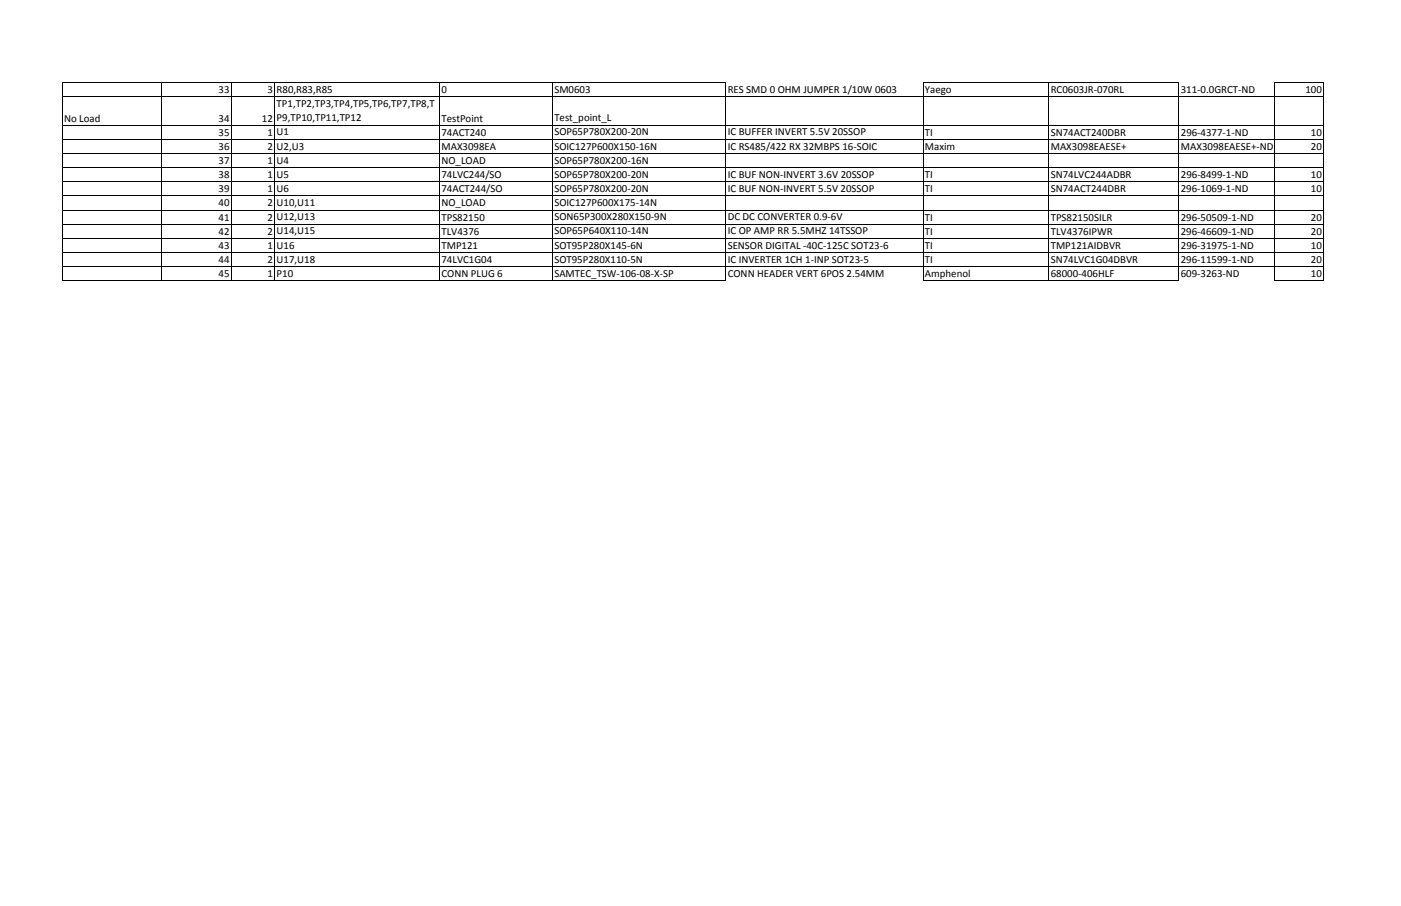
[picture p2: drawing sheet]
<svg xmlns="http://www.w3.org/2000/svg" width="432mm" height="279mm" viewBox="0 0 432 279" stroke-linecap="round" stroke-linejoin="round" font-family="sans-serif">
<defs><g id="words">
<g font-size="3.3">
<text x="67.4" y="28.8">33</text>
<text x="82.4" y="28.8">3</text>
<text x="85.3" y="28.7">R80,R83,R85</text>
<text x="136.1" y="28.8">0</text>
<text x="170.9" y="28.7">SM0603</text>
<text x="224.3" y="28.7">RES SMD 0 OHM JUMPER 1/10W 0603</text>
<text x="285.1" y="28.8">Yaego</text>
<text x="323.9" y="28.8">RC0603JR‐070RL</text>
<text x="363.9" y="28.8">311‐0.0GRCT‐ND</text>
<text x="402.3" y="28.8">100</text>
<text x="85.3" y="33.1">TP1,TP2,TP3,TP4,TP5,TP6,TP7,TP8,T</text>
<text x="19.8" y="37.5">No Load</text>
<text x="67.4" y="37.5">34</text>
<text x="67.4" y="41.9">35</text>
<text x="80.7" y="37.5">12</text>
<text x="82.4" y="41.9">1</text>
<text x="85.3" y="37.4">P9,TP10,TP11,TP12</text>
<text x="85.3" y="41.8">U1</text>
<text x="136.1" y="37.5">TestPoint</text>
<text x="136.1" y="41.9">74ACT240</text>
<text x="170.9" y="37.4">Test_point_L</text>
<text x="170.9" y="41.8">SOP65P780X200‐20N</text>
<text x="224.3" y="41.8">IC BUFFER INVERT 5.5V 20SSOP</text>
<text x="285.1" y="41.9">TI</text>
<text x="323.9" y="41.9">SN74ACT240DBR</text>
<text x="363.9" y="41.9">296‐4377‐1‐ND</text>
<text x="404" y="41.9">10</text>
<text x="67.4" y="46.2">36</text>
<text x="82.4" y="46.2">2</text>
<text x="85.3" y="46.1">U2,U3</text>
<text x="136.1" y="46.2">MAX3098EA</text>
<text x="170.9" y="46.1">SOIC127P600X150‐16N</text>
<text x="224.3" y="46.1">IC RS485/422 RX 32MBPS 16‐SOIC</text>
<text x="285.1" y="46.2">Maxim</text>
<text x="323.9" y="46.2">MAX3098EAESE+</text>
<text x="363.9" y="46.2">MAX3098EAESE+‐ND</text>
<text x="404" y="46.2">20</text>
<text x="67.4" y="50.6">37</text>
<text x="82.4" y="50.6">1</text>
<text x="85.3" y="50.5">U4</text>
<text x="136.1" y="50.6">NO_LOAD</text>
<text x="170.9" y="50.5">SOP65P780X200‐16N</text>
<text x="67.4" y="54.9">38</text>
<text x="67.4" y="59.3">39</text>
<text x="82.4" y="54.9">1</text>
<text x="82.4" y="59.3">1</text>
<text x="85.3" y="54.9">U5</text>
<text x="85.3" y="59.2">U6</text>
<text x="136.1" y="59.3">74ACT244/SO</text>
<text x="136.1" y="54.9">74LVC244/SO</text>
<text x="170.9" y="59.2">SOP65P780X200‐20N</text>
<text x="170.9" y="54.9">SOP65P780X200‐20N</text>
<text x="224.3" y="59.2">IC BUF NON‐INVERT 5.5V 20SSOP</text>
<text x="224.3" y="54.9">IC BUF NON‐INVERT 3.6V 20SSOP</text>
<text x="285.1" y="59.3">TI</text>
<text x="285.1" y="54.9">TI</text>
<text x="323.8" y="59.3">SN74ACT244DBR</text>
<text x="323.9" y="54.9">SN74LVC244ADBR</text>
<text x="363.9" y="59.3">296‐1069‐1‐ND</text>
<text x="363.9" y="54.9">296‐8499‐1‐ND</text>
<text x="404" y="59.3">10</text>
<text x="404" y="54.9">10</text>
<text x="67.4" y="63.7">40</text>
<text x="82.4" y="63.7">2</text>
<text x="85.3" y="63.6">U10,U11</text>
<text x="136.1" y="63.7">NO_LOAD</text>
<text x="170.9" y="63.6">SOIC127P600X175‐14N</text>
<text x="67.4" y="68">41</text>
<text x="82.4" y="68">2</text>
<text x="85.3" y="67.9">U12,U13</text>
<text x="136.1" y="68">TPS82150</text>
<text x="170.9" y="67.9">SON65P300X280X150‐9N</text>
<text x="224.3" y="67.9">DC DC CONVERTER 0.9‐6V</text>
<text x="285.1" y="68">TI</text>
<text x="323.9" y="68">TPS82150SILR</text>
<text x="363.9" y="68">296‐50509‐1‐ND</text>
<text x="404" y="68">20</text>
<text x="67.4" y="72.4">42</text>
<text x="67.4" y="76.8">43</text>
<text x="82.4" y="72.4">2</text>
<text x="82.4" y="76.8">1</text>
<text x="85.3" y="72.3">U14,U15</text>
<text x="85.3" y="76.7">U16</text>
<text x="136.1" y="72.4">TLV4376</text>
<text x="136.1" y="76.8">TMP121</text>
<text x="170.9" y="72.3">SOP65P640X110‐14N</text>
<text x="170.9" y="76.7">SOT95P280X145‐6N</text>
<text x="224.3" y="72.3">IC OP AMP RR 5.5MHZ 14TSSOP</text>
<text x="224.3" y="76.7">SENSOR DIGITAL ‐40C‐125C SOT23‐6</text>
<text x="285.1" y="72.4">TI</text>
<text x="285.1" y="76.8">TI</text>
<text x="323.9" y="72.4">TLV4376IPWR</text>
<text x="323.9" y="76.8">TMP121AIDBVR</text>
<text x="363.9" y="72.4">296‐46609‐1‐ND</text>
<text x="363.9" y="76.8">296‐31975‐1‐ND</text>
<text x="404" y="72.4">20</text>
<text x="404" y="76.8">10</text>
<text x="67.4" y="81.1">44</text>
<text x="82.4" y="81.1">2</text>
<text x="85.3" y="81">U17,U18</text>
<text x="136.1" y="81.1">74LVC1G04</text>
<text x="170.9" y="81">SOT95P280X110‐5N</text>
<text x="224.3" y="81">IC INVERTER 1CH 1‐INP SOT23‐5</text>
<text x="285.1" y="81.1">TI</text>
<text x="323.8" y="81.1">SN74LVC1G04DBVR</text>
<text x="363.9" y="81.1">296‐11599‐1‐ND</text>
<text x="404" y="81.1">20</text>
<text x="67.4" y="85.5">45</text>
<text x="82.4" y="85.5">1</text>
<text x="85.3" y="85.4">P10</text>
<text x="136.1" y="85.5">CONN PLUG 6</text>
<text x="170.9" y="85.4">SAMTEC_TSW‐106‐08‐X‐SP</text>
<text x="224.3" y="85.4">CONN HEADER VERT 6POS 2.54MM</text>
<text x="285.1" y="85.5">Amphenol</text>
<text x="323.8" y="85.5">68000‐406HLF</text>
<text x="363.9" y="85.5">609‐3263‐ND</text>
<text x="404" y="85.5">10</text>
</g>
</g></defs>
<g fill="none" stroke="#000" stroke-width=".31">
<path d="M19.2 25.5v61.1h204.5M19.2 25.5h204.5M19.2 29.9h388.8M19.2 38.6h388.8M49.7 25.6v61M71.3 25.6v61M84.7 25.6v61M135.5 25.6v61M170.3 25.6v61M223.7 25.6v61M284.5 25.5v61.1M284.5 25.5h78.9v61.1h-78.9"/>
<path d="M323.3 25.6v61M392.9 25.5v61.1M392.9 25.5h15.1v61.1h-15.1M19.2 43h388.8M19.2 47.3h388.8M19.2 51.7h388.8M19.2 56.1h388.8M19.2 60.4h388.8M19.2 64.8h388.8M19.2 69.2h388.8M19.2 73.5h388.8M19.2 77.9h388.8"/>
<path d="M19.2 82.2h388.8"/>
</g>
<use href="#words"/>
</svg>
